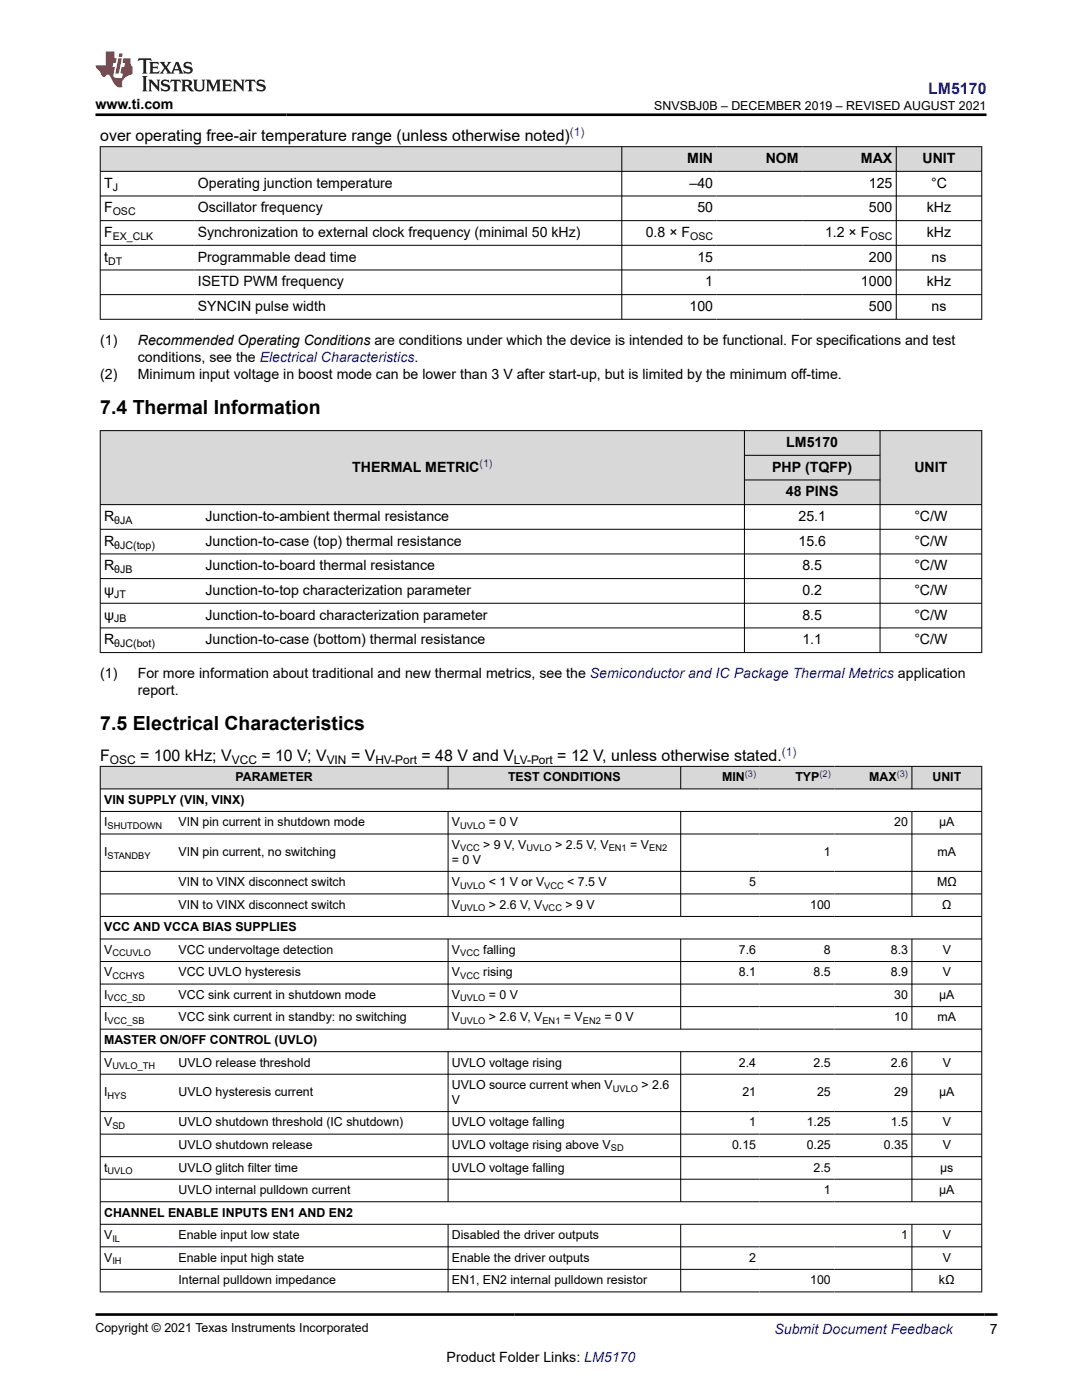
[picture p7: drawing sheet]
<svg xmlns="http://www.w3.org/2000/svg" width="216mm" height="279mm" viewBox="0 0 216 279" stroke-linecap="round" stroke-linejoin="round" font-family="sans-serif">
<defs><g id="words">
<g font-size="3.9">
<text x="20" y="82.6">7.4 Thermal Information</text>
<text x="20" y="145.7">7.5 Electrical Characteristics</text>
</g>
<text font-size="3.2" fill="#00f" x="185.2" y="18.7">LM5170</text>
<g font-size="3.2">
<text x="20" y="28.2">over operating free-air temperature range (unless otherwise noted)</text>
<text x="20" y="151.9">F</text>
<text x="28" y="151.9">= 100 kHz; V</text>
<text x="52.2" y="151.9">= 10 V; V</text>
<text x="70" y="151.9">= V</text>
<text x="84.1" y="151.9">= 48 V and V</text>
<text x="111.2" y="151.9">= 12 V, unless otherwise stated.</text>
</g>
<g font-size="2.8">
<text x="19" y="21.8">www.ti.com</text>
<text x="137.1" y="32.5">MIN</text>
<text x="152.8" y="32.5">NOM</text>
<text x="171.8" y="32.5">MAX</text>
<text x="184.1" y="32.5">UNIT</text>
<text x="20.8" y="37.5">T</text>
<text x="39.5" y="37.5">Operating junction temperature</text>
<text x="137.6" y="37.5">–40</text>
<text x="173.4" y="37.5">125</text>
<text x="185.8" y="37.5">°C</text>
<text x="20.8" y="42.4">F</text>
<text x="20.8" y="47.3">F</text>
<text x="39.5" y="42.4">Oscillator frequency</text>
<text x="39.5" y="47.3">Synchronization to external clock frequency (minimal 50 kHz)</text>
<text x="128.9" y="47.3">0.8 × F</text>
<text x="139.2" y="42.4">50</text>
<text x="164.6" y="47.3">1.2 × F</text>
<text x="173.4" y="42.4">500</text>
<text x="184.9" y="42.4">kHz</text>
<text x="184.9" y="47.3">kHz</text>
<text x="20.8" y="52.2">t</text>
<text x="39.5" y="52.2">Programmable dead time</text>
<text x="139.2" y="52.2">15</text>
<text x="173.4" y="52.2">200</text>
<text x="185.9" y="52.2">ns</text>
<text x="39.5" y="57.2">ISETD PWM frequency</text>
<text x="140.7" y="57.2">1</text>
<text x="171.8" y="57.2">1000</text>
<text x="184.9" y="57.2">kHz</text>
<text x="39.5" y="62.1">SYNCIN pulse width</text>
<text x="137.6" y="62.1">100</text>
<text x="173.4" y="62.1">500</text>
<text x="185.9" y="62.1">ns</text>
<text x="20" y="68.9">(1)</text>
<text x="27.5" y="68.9">Recommended Operating Conditions are conditions under which the device is intended to be functional. For specifications and test</text>
<text x="20" y="75.6">(2)</text>
<text x="27.5" y="72.3">conditions, see the Electrical Characteristics.</text>
<text x="27.5" y="75.6">Minimum input voltage in boost mode can be lower than 3 V after start-up, but is limited by the minimum off-time.</text>
<text x="156.9" y="89.2">LM5170</text>
<text x="70.3" y="94.1">THERMAL METRIC</text>
<text x="154.1" y="94.1">PHP (TQFP)</text>
<text x="182.5" y="94.1">UNIT</text>
<text x="156.8" y="99.1">48 PINS</text>
<text x="20.8" y="104">R</text>
<text x="41" y="104">Junction-to-ambient thermal resistance</text>
<text x="159.3" y="104">25.1</text>
<text x="182.4" y="104">°C/W</text>
<text x="20.8" y="108.9">R</text>
<text x="20.8" y="113.8">R</text>
<text x="41" y="108.9">Junction-to-case (top) thermal resistance</text>
<text x="41" y="113.8">Junction-to-board thermal resistance</text>
<text x="159.3" y="108.9">15.6</text>
<text x="160.1" y="113.8">8.5</text>
<text x="182.4" y="108.9">°C/W</text>
<text x="182.4" y="113.8">°C/W</text>
<text x="20.8" y="118.7">ψ</text>
<text x="41" y="118.7">Junction-to-top characterization parameter</text>
<text x="160.1" y="118.7">0.2</text>
<text x="182.4" y="118.7">°C/W</text>
<text x="20.8" y="123.7">ψ</text>
<text x="41" y="123.7">Junction-to-board characterization parameter</text>
<text x="160.1" y="123.7">8.5</text>
<text x="182.4" y="123.7">°C/W</text>
<text x="20.8" y="128.6">R</text>
<text x="41" y="128.6">Junction-to-case (bottom) thermal resistance</text>
<text x="160.1" y="128.6">1.1</text>
<text x="182.4" y="128.6">°C/W</text>
<text x="20" y="135.4">(1)</text>
<text x="27.5" y="135.4">For more information about traditional and new thermal metrics, see the Semiconductor and IC Package Thermal Metrics application</text>
<text x="27.5" y="138.8">report.</text>
<text x="197.5" y="266.1">7</text>
<text x="89.1" y="271.7">Product Folder Links: LM5170</text>
</g>
<text font-size="2.8" fill="#00f" x="154.5" y="266.2">Submit Document Feedback</text>
<g font-size="2.5">
<text x="130.6" y="21.9">SNVSBJ0B – DECEMBER 2019 – REVISED AUGUST 2021</text>
<text x="47" y="155.9">PARAMETER</text>
<text x="101.4" y="155.9">TEST CONDITIONS</text>
<text x="144.1" y="155.9">MIN</text>
<text x="158.7" y="155.9">TYP</text>
<text x="173.4" y="155.9">MAX</text>
<text x="186.1" y="155.9">UNIT</text>
<text x="20.8" y="160.4">VIN SUPPLY (VIN, VINX)</text>
<text x="20.8" y="164.9">I</text>
<text x="35.6" y="164.9">VIN pin current in shutdown mode</text>
<text x="90.2" y="164.9">V</text>
<text x="97.6" y="164.9">= 0 V</text>
<text x="178.4" y="164.9">20</text>
<text x="187.4" y="164.9">µA</text>
<text x="20.8" y="170.9">I</text>
<text x="35.6" y="170.9">VIN pin current, no switching</text>
<text x="90.2" y="172.4">= 0 V</text>
<text x="90.2" y="169.4">V</text>
<text x="96.4" y="169.4">&gt; 9 V, V</text>
<text x="110.8" y="169.4">&gt; 2.5 V, V</text>
<text x="125.8" y="169.4">= V</text>
<text x="164.4" y="170.9">1</text>
<text x="187.1" y="170.9">mA</text>
<text x="35.6" y="176.9">VIN to VINX disconnect switch</text>
<text x="90.2" y="176.9">V</text>
<text x="97.6" y="176.9">&lt; 1 V or V</text>
<text x="113.2" y="176.9">&lt; 7.5 V</text>
<text x="149.5" y="176.9">5</text>
<text x="187" y="176.9">MΩ</text>
<text x="20.8" y="185.9">VCC AND VCCA BIAS SUPPLIES</text>
<text x="35.6" y="181.4">VIN to VINX disconnect switch</text>
<text x="90.2" y="181.4">V</text>
<text x="97.6" y="181.4">&gt; 2.6 V, V</text>
<text x="112.8" y="181.4">&gt; 9 V</text>
<text x="161.7" y="181.4">100</text>
<text x="188" y="181.4">Ω</text>
<text x="20.8" y="190.4">V</text>
<text x="35.6" y="190.4">VCC undervoltage detection</text>
<text x="90.2" y="190.4">V</text>
<text x="96.4" y="190.4">falling</text>
<text x="147.4" y="190.4">7.6</text>
<text x="164.4" y="190.4">8</text>
<text x="177.8" y="190.4">8.3</text>
<text x="188.1" y="190.4">V</text>
<text x="20.8" y="194.9">V</text>
<text x="35.6" y="194.9">VCC UVLO hysteresis</text>
<text x="90.2" y="194.9">V</text>
<text x="96.4" y="194.9">rising</text>
<text x="147.4" y="194.9">8.1</text>
<text x="162.4" y="194.9">8.5</text>
<text x="177.8" y="194.9">8.9</text>
<text x="188.1" y="194.9">V</text>
<text x="20.8" y="199.4">I</text>
<text x="20.8" y="203.8">I</text>
<text x="35.6" y="199.4">VCC sink current in shutdown mode</text>
<text x="35.6" y="203.8">VCC sink current in standby: no switching</text>
<text x="90.2" y="199.4">V</text>
<text x="90.2" y="203.8">V</text>
<text x="97.6" y="199.4">= 0 V</text>
<text x="97.6" y="203.8">&gt; 2.6 V, V</text>
<text x="112.5" y="203.8">= V</text>
<text x="120.6" y="203.8">= 0 V</text>
<text x="178.4" y="199.4">30</text>
<text x="178.4" y="203.8">10</text>
<text x="187.1" y="203.8">mA</text>
<text x="187.4" y="199.4">µA</text>
<text x="20.8" y="208.3">MASTER ON/OFF CONTROL (UVLO)</text>
<text x="20.8" y="212.8">V</text>
<text x="35.6" y="212.8">UVLO release threshold</text>
<text x="90.2" y="212.8">UVLO voltage rising</text>
<text x="147.4" y="212.8">2.4</text>
<text x="162.4" y="212.8">2.5</text>
<text x="177.8" y="212.8">2.6</text>
<text x="188.1" y="212.8">V</text>
<text x="20.8" y="218.8">I</text>
<text x="35.6" y="218.8">UVLO hysteresis current</text>
<text x="90.2" y="217.3">UVLO source current when V</text>
<text x="90.2" y="220.3">V</text>
<text x="128" y="217.3">&gt; 2.6</text>
<text x="148.1" y="218.8">21</text>
<text x="163" y="218.8">25</text>
<text x="178.4" y="218.8">29</text>
<text x="187.4" y="218.8">µA</text>
<text x="20.8" y="224.8">V</text>
<text x="35.6" y="224.8">UVLO shutdown threshold (IC shutdown)</text>
<text x="90.2" y="224.8">UVLO voltage falling</text>
<text x="149.5" y="224.8">1</text>
<text x="161" y="224.8">1.25</text>
<text x="177.8" y="224.8">1.5</text>
<text x="188.1" y="224.8">V</text>
<text x="20.8" y="233.8">t</text>
<text x="35.6" y="229.3">UVLO shutdown release</text>
<text x="35.6" y="233.8">UVLO glitch filter time</text>
<text x="90.2" y="229.3">UVLO voltage rising above V</text>
<text x="90.2" y="233.8">UVLO voltage falling</text>
<text x="146.1" y="229.3">0.15</text>
<text x="161" y="229.3">0.25</text>
<text x="162.4" y="233.8">2.5</text>
<text x="176.4" y="229.3">0.35</text>
<text x="187.6" y="233.8">µs</text>
<text x="188.1" y="229.3">V</text>
<text x="35.6" y="238.3">UVLO internal pulldown current</text>
<text x="164.4" y="238.3">1</text>
<text x="187.4" y="238.3">µA</text>
<text x="20.8" y="242.8">CHANNEL ENABLE INPUTS EN1 AND EN2</text>
<text x="20.8" y="247.3">V</text>
<text x="20.8" y="251.8">V</text>
<text x="35.6" y="247.3">Enable input low state</text>
<text x="35.6" y="251.8">Enable input high state</text>
<text x="90.2" y="247.3">Disabled the driver outputs</text>
<text x="90.2" y="251.8">Enable the driver outputs</text>
<text x="149.5" y="251.8">2</text>
<text x="179.8" y="247.3">1</text>
<text x="188.1" y="247.3">V</text>
<text x="188.1" y="251.8">V</text>
<text x="35.6" y="256.3">Internal pulldown impedance</text>
<text x="90.2" y="256.3">EN1, EN2 internal pulldown resistor</text>
<text x="161.7" y="256.3">100</text>
<text x="187.4" y="256.3">kΩ</text>
<text x="19" y="265.9">Copyright © 2021 Texas Instruments Incorporated</text>
</g>
<g font-size="2.4" fill="#00f">
<text x="113.7" y="27.2">(1)</text>
<text x="156" y="150.8">(1)</text>
</g>
<g font-size="2.4">
<text x="21.9" y="152.5">OSC</text>
<text x="46.2" y="152.5">VCC</text>
<text x="65.2" y="152.5">VIN</text>
<text x="74.9" y="152.5">HV-Port</text>
<text x="102.6" y="152.5">LV-Port</text>
</g>
<g font-size="2.1">
<text x="22.5" y="38">J</text>
<text x="22.5" y="43">OSC</text>
<text x="22.5" y="47.9">EX_CLK</text>
<text x="137.7" y="47.9">OSC</text>
<text x="173.5" y="47.9">OSC</text>
<text x="21.6" y="52.8">DT</text>
<text x="22.8" y="104.5">θJA</text>
<text x="22.8" y="109.5">θJC(top)</text>
<text x="22.8" y="119.3">JT</text>
<text x="22.8" y="114.4">θJB</text>
<text x="22.8" y="124.2">JB</text>
<text x="22.8" y="129.2">θJC(bot)</text>
</g>
<text font-size="2.1" fill="#00f" x="95.7" y="93.2">(1)</text>
<g font-size="1.9" fill="#00f">
<text x="148.6" y="155.1">(3)</text>
<text x="163.5" y="155.1">(2)</text>
<text x="178.9" y="155.1">(3)</text>
</g>
<g font-size="1.9">
<text x="21.5" y="165.4">SHUTDOWN</text>
<text x="91.8" y="165.4">UVLO</text>
<text x="21.5" y="171.4">STANDBY</text>
<text x="91.8" y="169.9">VCC</text>
<text x="105.1" y="169.9">UVLO</text>
<text x="121.5" y="169.9">EN1</text>
<text x="129.5" y="169.9">EN2</text>
<text x="91.8" y="177.4">UVLO</text>
<text x="108.6" y="177.4">VCC</text>
<text x="91.8" y="181.9">UVLO</text>
<text x="108.2" y="181.9">VCC</text>
<text x="22.4" y="190.8">CCUVLO</text>
<text x="91.8" y="190.8">VCC</text>
<text x="22.4" y="195.3">CCHYS</text>
<text x="91.8" y="195.3">VCC</text>
<text x="21.5" y="199.8">VCC_SD</text>
<text x="91.8" y="199.8">UVLO</text>
<text x="21.5" y="204.3">VCC_SB</text>
<text x="91.8" y="204.3">UVLO</text>
<text x="108.2" y="204.3">EN1</text>
<text x="116.3" y="204.3">EN2</text>
<text x="22.4" y="213.3">UVLO_TH</text>
<text x="21.5" y="219.3">HYS</text>
<text x="122.3" y="217.8">UVLO</text>
<text x="22.4" y="225.3">SD</text>
<text x="121.9" y="229.8">SD</text>
<text x="21.5" y="234.3">UVLO</text>
<text x="22.4" y="247.8">IL</text>
<text x="22.4" y="252.3">IH</text>
</g>
</g></defs>
<g fill="#d8d8d8">
<path d="M20 29.3h175.9v4.9h-175.9z" fill-rule="evenodd"/>
<path d="M20.1 29.3h103.9v4.8h-103.9z" fill-rule="evenodd"/>
<path d="M124.1 29.3h18.9v4.8h-18.9z" fill-rule="evenodd"/>
<path d="M143 29.3h17.1v4.8h-17.1z" fill-rule="evenodd"/>
<path d="M160.1 29.3h18.7v4.8h-18.7z" fill-rule="evenodd"/>
<path d="M178.9 29.3h16.9v4.8h-16.9z" fill-rule="evenodd"/>
</g>
<path d="M19.9 29.3h176.1M19.9 34.2h176.1M19.9 39.1h176.1M20 29.2v34.6M124.1 29.2v34.6M178.8 29.2v34.6M195.9 29.2v34.6M19.9 44h176.1M19.9 49h176.1M19.9 53.9h176.1M19.9 58.8h176.1M19.9 63.7h176.1" fill="none" stroke="#000" stroke-width=".2"/>
<g fill="#d8d8d8">
<path d="M20 85.9h175.9v5h-175.9z" fill-rule="evenodd"/>
<path d="M20.1 86h128.4v14.6h-128.4z" fill-rule="evenodd"/>
<path d="M148.6 86h26.9v4.8h-26.9z" fill-rule="evenodd"/>
<path d="M175.7 86h20.1v14.6h-20.1z" fill-rule="evenodd"/>
<path d="M148.6 90.9h26.9v4.8h-26.9z" fill-rule="evenodd"/>
<path d="M148.6 95.8h26.9v4.8h-26.9z" fill-rule="evenodd"/>
</g>
<g fill="none" stroke="#000" stroke-width=".2">
<path d="M19.9 85.9h176.1M20 85.9v44.4M148.5 85.9v44.4M148.5 90.9h27.2M148.5 95.8h27.2M175.6 85.9v44.4M195.9 85.9v44.4M19.9 100.7h176.1M19.9 105.6h176.1M19.9 110.6h176.1M19.9 115.5h176.1M19.9 120.4h176.1"/>
<path d="M19.9 125.3h176.1M19.9 130.2h176.1"/>
</g>
<g fill="#d8d8d8">
<path d="M20 152.9h175.9v4.5h-175.9z" fill-rule="evenodd"/>
<path d="M20.1 153h69.3v4.4h-69.3z" fill-rule="evenodd"/>
<path d="M89.5 153h46.3v4.4h-46.3z" fill-rule="evenodd"/>
<path d="M135.9 153h15.7v4.4h-15.7z" fill-rule="evenodd"/>
<path d="M151.6 153h14.9v4.4h-14.9z" fill-rule="evenodd"/>
<path d="M166.5 153h15.4v4.4h-15.4z" fill-rule="evenodd"/>
<path d="M182 153h13.8v4.4h-13.8z" fill-rule="evenodd"/>
</g>
<g fill="none" stroke="#000" stroke-width=".2">
<path d="M19.9 152.9h176.1M19.9 157.4h176.1M20 152.9v105M89.4 152.9v4.6M135.8 152.9v4.6M182 152.9v4.6M195.9 152.9v105M19.9 161.9h176.1M19.9 166.4h176.1M19.9 173.9h176.1M19.9 178.4h176.1M89.4 161.9v21.1"/>
<path d="M135.8 161.9v21.1M182 161.9v21.1M19.9 182.9h176.1M19.9 187.4h176.1M19.9 191.9h176.1M19.9 196.4h176.1M89.4 187.4v18M135.8 187.4v18M182 187.4v18M19.9 200.9h176.1M19.9 205.4h176.1M19.9 209.9h176.1"/>
<path d="M19.9 214.4h176.1M89.4 209.9v30M135.8 209.9v30M182 209.9v30M19.9 221.8h176.1M19.9 226.3h176.1M19.9 230.8h176.1M19.9 235.3h176.1M19.9 239.8h176.1M19.9 244.3h176.1M19.9 248.8h176.1M19.9 253.3h176.1"/>
<path d="M19.9 257.8h176.1M89.4 244.3v13.6M135.8 244.3v13.6M182 244.3v13.6"/>
</g>
<path d="M27.7 11.6l-.2 .6 .5-.2h.6v.1v2.2l-.2 .4h1l-.2-.4v-2.2v-.1h.5l.5 .2-.1-.6zM29.8 12.4l.2 .3v1.6l-.2 .4h1.9l.1-.6a1.08 1.08 0 0 1-1.3 .2v-.7h.6l.4 .2v-.7l-.4 .2h-.6v-.5l.2-.2a1 1 0 0 1 1 .3l-.1-.5zM31.8 12.4l1 1.1-1 1.2h.9l-.2-.2 .4-.8 .5 .8-.2 .2h1.6l-.2-.2 .1-.5h1l.1 .5-.1 .2h.9l-.2-.4-.8-1.9h-.5l-1 2.1-.8-1.1 .9-1h-.8l.2 .2-.5 .6-.3-.6 .1-.2zM35.2 12.8l.4 1h-.8zM36.8 12.5a.65 .65 0 0 0-.2 .7 .65 .65 0 0 0 .6 .5l.7 .1 .1 .3a.79 .79 0 0 1-.7 .4 .79 .79 0 0 1-.7-.5l.1 .7 .2-.1a.93 .93 0 0 0 1.1 0 .93 .93 0 0 0 .4-.9 1.46 1.46 0 0 0-1.2-.6l-.1-.3a1.09 1.09 0 0 1 1.2 .2l-.2-.6-.1 .1-.6-.2zM28.4 15.2l.2 .4v2.2l-.2 .4h1l-.2-.4v-2.2l.2-.4zM29.6 15.9l.2 .4v1.5l-.2 .4h.8l-.3-.4v-1.3l1.7 1.8v-2l.2-.4h-.8l.2 .2 .1 1.1-1.2-1.3zM32.3 16a.65 .65 0 0 0-.2 .8 .65 .65 0 0 0 .7 .4l.6 .2 .1 .2a.79 .79 0 0 1-.7 .4 .79 .79 0 0 1-.7-.5l.1 .7 .2-.1a.93 .93 0 0 0 1.1 .1 .93 .93 0 0 0 .4-1 1.46 1.46 0 0 0-1.2-.5l-.1-.4a1.09 1.09 0 0 1 1.2 .2l-.2-.6-.1 .1-.6-.1zM34.1 15.9l-.1 .6a.63 .63 0 0 1 .7-.3l.1 1.6-.3 .4h1l-.2-.4v-1.6a.66 .66 0 0 1 .8 .3l-.1-.6zM36.2 15.9l.2 .4v1.5l-.2 .4h.9l-.2-.2v-.7h.5l.1 .2a.79 .79 0 0 0 1.2 .6l-1-.9a.61 .61 0 0 0 .6-.6 .61 .61 0 0 0-.5-.7zM36.9 16.2h.2a.47 .47 0 0 1 .5 .1 .47 .47 0 0 1 .1 .5l-.2 .1-.6 .1zM38.5 15.9l.2 .2a2.27 2.27 0 0 0 .4 2 1.04 1.04 0 0 0 1.7-.7v-1.3l.2-.2h-.8l.2 .4v1.1a.6 .6 0 0 1-.6 .6 .6 .6 0 0 1-.6-.6v-1.1l.3-.4zM41.1 15.9l.2 .4v1.5l-.2 .4h.7l-.2-.4v-1.4l.9 1.9 .8-1.9v1.4l-.2 .4h1l-.3-.4v-1.5l.3-.4h-.8l-.7 1.5-.7-1.5zM44.3 15.9l.2 .4v1.5l-.2 .4h1.9l.1-.6a1.09 1.09 0 0 1-1.3 .2v-.7h.6l.4 .2v-.6l-.4 .2h-.6v-.6l.2-.1a1.01 1.01 0 0 1 1 .3l-.1-.6zM46.4 15.9l.3 .4v1.5l-.3 .4h.8l-.2-.4v-1.3l1.6 1.8v-2l.2-.4h-.7l.2 .2v1.1l-1.2-1.3zM49 15.9l-.1 .6a.63 .63 0 0 1 .8-.3v1.6l-.3 .4h1l-.2-.4v-1.6a.66 .66 0 0 1 .8 .3l-.1-.6zM51.4 16a.65 .65 0 0 0-.2 .8 .65 .65 0 0 0 .6 .4l.6 .2 .2 .2a.79 .79 0 0 1-.8 .4 .79 .79 0 0 1-.6-.5l.1 .7 .2-.1a.93 .93 0 0 0 1 .1 .93 .93 0 0 0 .5-1 1.46 1.46 0 0 0-1.3-.5l-.1-.4a1.09 1.09 0 0 1 1.3 .2l-.2-.6-.2 .1-.5-.1z" fill="#231f20"/>
<path d="M21.1 10.3v2.7h-2.1l.1 .4 .9 1a.95 .95 0 0 0 .9 .9 .59 .59 0 0 1 .6-.4 .59 .59 0 0 1 .5 .3l.4 .8a1.59 1.59 0 0 0 2.1 1.4 1.61 1.61 0 0 1 1-2.3l1-.3-.1-1.5a1.59 1.59 0 0 1-.4-1.7h-1.4l-.2 .9h.5l-.1 .9h-.5l-.2 .9v.3l.4 .1-.2 .9h-.6a.73 .73 0 0 1-1.1-.7l.3-1.5h-.5l.2-.9h.5l.2-.9h-.5v-1.3zM23.6 11.6l-.6 3.1h.7l.6-3.1zM23.8 10.7l-.1 .6h.7l.1-.6z" fill="#ed1c24"/>
<path d="M19 22.9h177.8M19.1 262.3h179.9" fill="none" stroke="#000" stroke-width=".53"/>
<use href="#words"/>
</svg>
